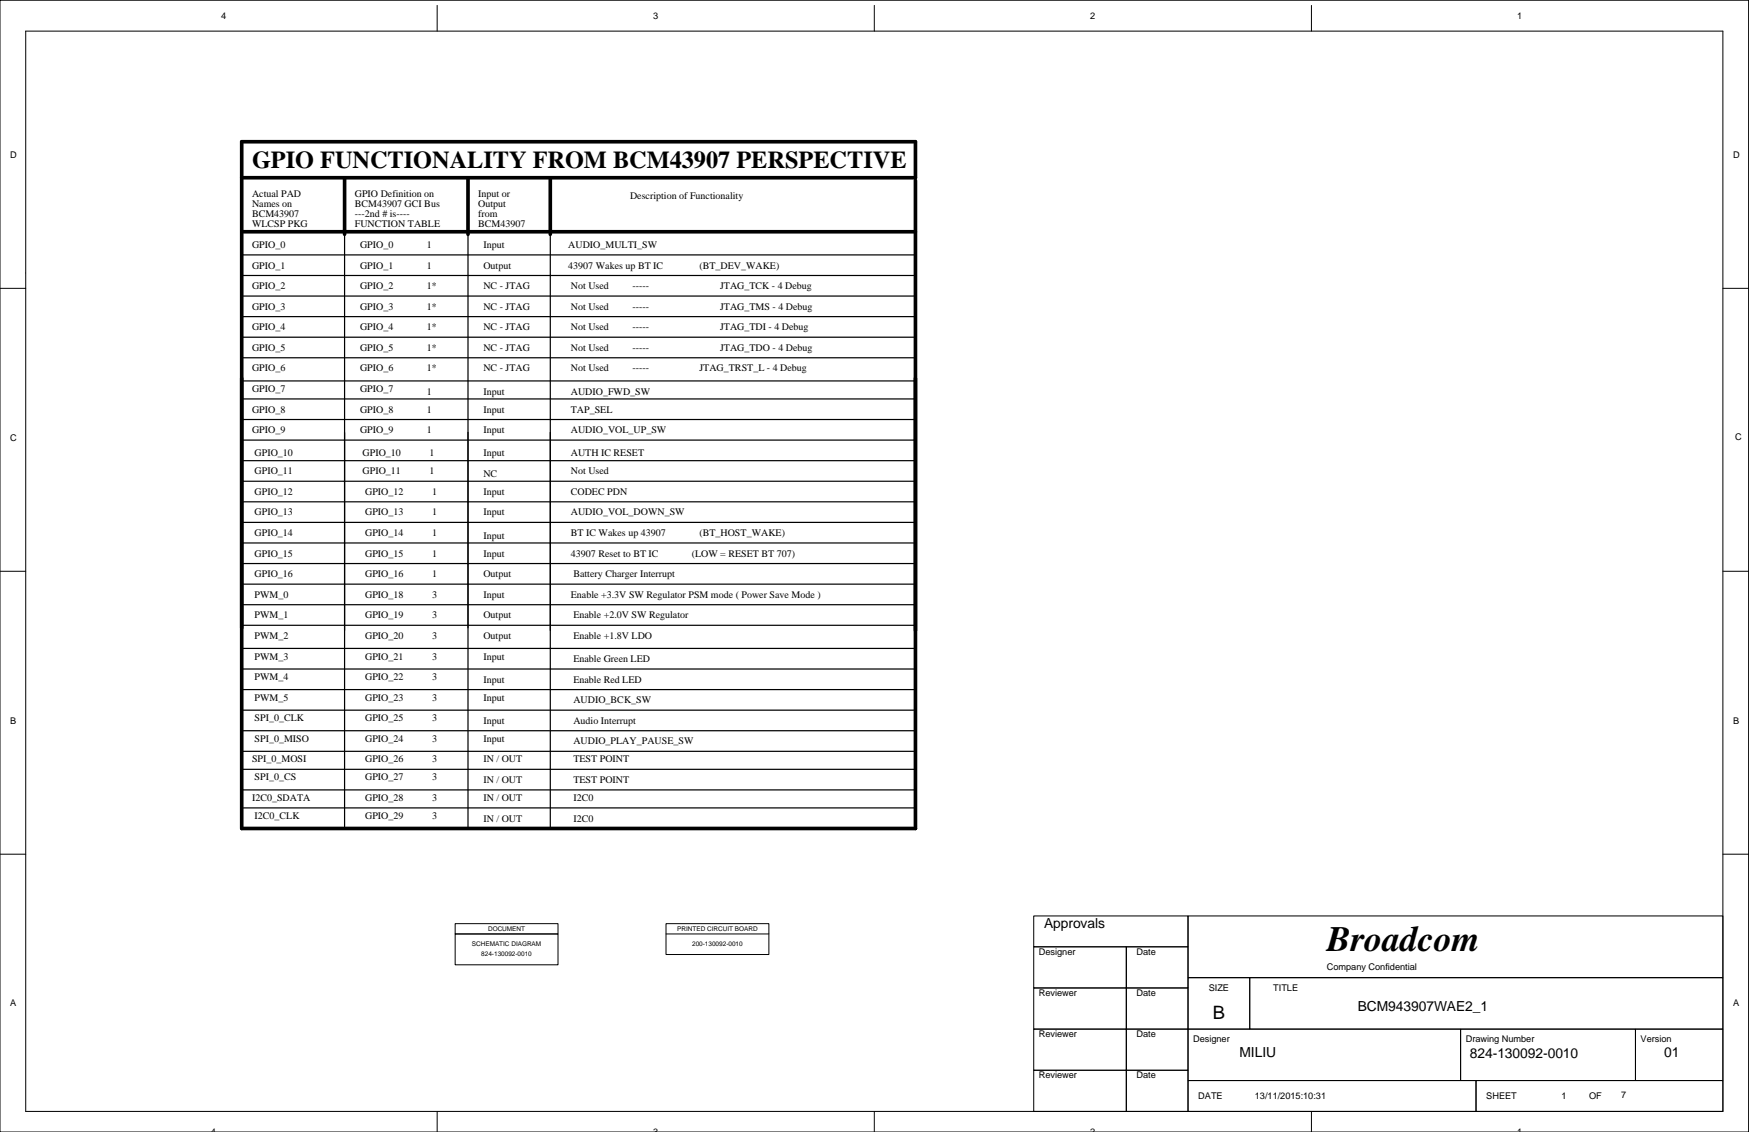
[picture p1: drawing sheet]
<svg xmlns="http://www.w3.org/2000/svg" width="432mm" height="279mm" viewBox="0 0 432 279" stroke-linecap="round" stroke-linejoin="round" font-family="sans-serif">
<defs><g id="words">
<text font-size="8.8" x="327.6" y="234.7">Broadcom</text>
<text font-size="6" x="62.2" y="41.5">GPIO FUNCTIONALITY FROM BCM43907 PERSPECTIVE</text>
<text font-size="4.6" x="299.4" y="251.6">B</text>
<g font-size="3.4">
<text x="257.8" y="229.1">Approvals</text>
<text x="335.2" y="249.4">BCM943907WAE2_1</text>
<text x="306" y="260.8">MILIU</text>
<text x="362.9" y="261.1">824-130092-0010</text>
<text x="410.9" y="260.8">01</text>
</g>
<g font-size="2.5">
<text x="62.2" y="48.5">Actual PAD</text>
<text x="62.2" y="51">Names on</text>
<text x="62.2" y="53.6">BCM43907</text>
<text x="87.6" y="48.5">GPIO Definition on</text>
<text x="87.6" y="51">BCM43907 GCI Bus</text>
<text x="87.6" y="53.6">---2nd # is----</text>
<text x="118.1" y="48.5">Input or</text>
<text x="118.1" y="51">Output</text>
<text x="118.1" y="53.6">from</text>
<text x="155.5" y="49.1">Description of Functionality</text>
<text x="62.2" y="56.1">WLCSP PKG</text>
<text x="87.6" y="56.1">FUNCTION TABLE</text>
<text x="118.1" y="56.1">BCM43907</text>
<text x="62.2" y="61.2">GPIO_0</text>
<text x="88.9" y="61.2">GPIO_0</text>
<text x="105.4" y="61.2">1</text>
<text x="119.4" y="61.2">Input</text>
<text x="140.3" y="61.2">AUDIO_MULTI_SW</text>
<text x="62.2" y="66.3">GPIO_1</text>
<text x="62.2" y="71.4">GPIO_2</text>
<text x="88.9" y="66.3">GPIO_1</text>
<text x="88.9" y="71.4">GPIO_2</text>
<text x="105.4" y="66.3">1</text>
<text x="105.4" y="71.4">1*</text>
<text x="119.4" y="66.3">Output</text>
<text x="119.4" y="71.4">NC - JTAG</text>
<text x="140.3" y="66.3">43907 Wakes up BT IC</text>
<text x="140.9" y="71.4">Not Used</text>
<text x="156.2" y="71.4">-----</text>
<text x="172.7" y="66.3">(BT_DEV_WAKE)</text>
<text x="177.8" y="71.4">JTAG_TCK - 4 Debug</text>
<text x="62.2" y="76.4">GPIO_3</text>
<text x="88.9" y="76.4">GPIO_3</text>
<text x="105.4" y="76.4">1*</text>
<text x="119.4" y="76.4">NC - JTAG</text>
<text x="140.9" y="76.4">Not Used</text>
<text x="156.2" y="76.4">-----</text>
<text x="177.8" y="76.4">JTAG_TMS - 4 Debug</text>
<text x="62.2" y="81.5">GPIO_4</text>
<text x="88.9" y="81.5">GPIO_4</text>
<text x="105.4" y="81.5">1*</text>
<text x="119.4" y="81.5">NC - JTAG</text>
<text x="140.9" y="81.5">Not Used</text>
<text x="156.2" y="81.5">-----</text>
<text x="177.8" y="81.5">JTAG_TDI - 4 Debug</text>
<text x="62.2" y="86.6">GPIO_5</text>
<text x="88.9" y="86.6">GPIO_5</text>
<text x="105.4" y="86.6">1*</text>
<text x="119.4" y="86.6">NC - JTAG</text>
<text x="140.9" y="86.6">Not Used</text>
<text x="156.2" y="86.6">-----</text>
<text x="177.8" y="86.6">JTAG_TDO - 4 Debug</text>
<text x="62.2" y="91.7">GPIO_6</text>
<text x="88.9" y="91.7">GPIO_6</text>
<text x="105.4" y="91.7">1*</text>
<text x="119.4" y="91.7">NC - JTAG</text>
<text x="140.9" y="91.7">Not Used</text>
<text x="156.2" y="91.7">-----</text>
<text x="172.7" y="91.7">JTAG_TRST_L - 4 Debug</text>
<text x="62.2" y="96.8">GPIO_7</text>
<text x="62.2" y="101.8">GPIO_8</text>
<text x="88.9" y="96.8">GPIO_7</text>
<text x="88.9" y="101.8">GPIO_8</text>
<text x="105.4" y="97.4">1</text>
<text x="105.4" y="101.8">1</text>
<text x="119.4" y="97.4">Input</text>
<text x="119.4" y="101.8">Input</text>
<text x="140.9" y="97.4">AUDIO_FWD_SW</text>
<text x="140.9" y="101.8">TAP_SEL</text>
<text x="62.2" y="106.9">GPIO_9</text>
<text x="88.9" y="106.9">GPIO_9</text>
<text x="105.4" y="106.9">1</text>
<text x="119.4" y="106.9">Input</text>
<text x="140.9" y="106.9">AUDIO_VOL_UP_SW</text>
<text x="62.9" y="112.6">GPIO_10</text>
<text x="89.5" y="112.6">GPIO_10</text>
<text x="106" y="112.6">1</text>
<text x="119.4" y="112.6">Input</text>
<text x="140.9" y="112.6">AUTH IC RESET</text>
<text x="62.9" y="117.1">GPIO_11</text>
<text x="89.5" y="117.1">GPIO_11</text>
<text x="106" y="117.1">1</text>
<text x="119.4" y="117.7">NC</text>
<text x="140.9" y="117.1">Not Used</text>
<text x="62.9" y="122.2">GPIO_12</text>
<text x="90.1" y="122.2">GPIO_12</text>
<text x="106.7" y="122.2">1</text>
<text x="119.4" y="122.2">Input</text>
<text x="140.9" y="122.2">CODEC PDN</text>
<text x="62.9" y="127.2">GPIO_13</text>
<text x="90.1" y="127.2">GPIO_13</text>
<text x="106.7" y="127.2">1</text>
<text x="119.4" y="127.2">Input</text>
<text x="140.9" y="127.2">AUDIO_VOL_DOWN_SW</text>
<text x="62.9" y="132.3">GPIO_14</text>
<text x="62.9" y="137.4">GPIO_15</text>
<text x="90.1" y="132.3">GPIO_14</text>
<text x="90.1" y="137.4">GPIO_15</text>
<text x="106.7" y="132.3">1</text>
<text x="106.7" y="137.4">1</text>
<text x="119.4" y="132.9">Input</text>
<text x="119.4" y="137.4">Input</text>
<text x="140.9" y="132.3">BT IC Wakes up 43907</text>
<text x="140.9" y="137.4">43907 Reset to BT IC</text>
<text x="170.8" y="137.4">(LOW = RESET BT 707)</text>
<text x="172.7" y="132.3">(BT_HOST_WAKE)</text>
<text x="62.9" y="142.5">GPIO_16</text>
<text x="90.1" y="142.5">GPIO_16</text>
<text x="106.7" y="142.5">1</text>
<text x="119.4" y="142.5">Output</text>
<text x="141.6" y="142.5">Battery Charger Interrupt</text>
<text x="62.9" y="147.5">PWM_0</text>
<text x="90.1" y="147.5">GPIO_18</text>
<text x="106.7" y="147.5">3</text>
<text x="119.4" y="147.5">Input</text>
<text x="140.9" y="147.5">Enable +3.3V SW Regulator PSM mode ( Power Save Mode )</text>
<text x="62.9" y="152.6">PWM_1</text>
<text x="90.1" y="152.6">GPIO_19</text>
<text x="106.7" y="152.6">3</text>
<text x="119.4" y="152.6">Output</text>
<text x="141.6" y="152.6">Enable +2.0V SW Regulator</text>
<text x="62.9" y="157.7">PWM_2</text>
<text x="90.1" y="157.7">GPIO_20</text>
<text x="106.7" y="157.7">3</text>
<text x="119.4" y="157.7">Output</text>
<text x="141.6" y="157.7">Enable +1.8V LDO</text>
<text x="62.9" y="162.8">PWM_3</text>
<text x="62.9" y="167.9">PWM_4</text>
<text x="90.1" y="162.8">GPIO_21</text>
<text x="90.1" y="167.9">GPIO_22</text>
<text x="106.7" y="162.8">3</text>
<text x="106.7" y="167.9">3</text>
<text x="119.4" y="162.8">Input</text>
<text x="141.6" y="163.4">Enable Green LED</text>
<text x="62.9" y="172.9">PWM_5</text>
<text x="90.1" y="172.9">GPIO_23</text>
<text x="106.7" y="172.9">3</text>
<text x="119.4" y="172.9">Input</text>
<text x="119.4" y="168.5">Input</text>
<text x="141.6" y="168.5">Enable Red LED</text>
<text x="141.6" y="173.6">AUDIO_BCK_SW</text>
<text x="62.9" y="178">SPI_0_CLK</text>
<text x="90.1" y="178">GPIO_25</text>
<text x="106.7" y="178">3</text>
<text x="119.4" y="178.7">Input</text>
<text x="141.6" y="178.7">Audio Interrupt</text>
<text x="62.9" y="183.1">SPI_0_MISO</text>
<text x="90.1" y="183.1">GPIO_24</text>
<text x="106.7" y="183.1">3</text>
<text x="119.4" y="183.1">Input</text>
<text x="141.6" y="183.7">AUDIO_PLAY_PAUSE_SW</text>
<text x="62.2" y="188.2">SPI_0_MOSI</text>
<text x="90.1" y="188.2">GPIO_26</text>
<text x="106.7" y="188.2">3</text>
<text x="119.4" y="188.2">IN / OUT</text>
<text x="141.6" y="188.2">TEST POINT</text>
<text x="62.2" y="197.7">I2C0_SDATA</text>
<text x="62.9" y="192.6">SPI_0_CS</text>
<text x="90.1" y="192.6">GPIO_27</text>
<text x="90.1" y="197.7">GPIO_28</text>
<text x="106.7" y="192.6">3</text>
<text x="106.7" y="197.7">3</text>
<text x="119.4" y="193.3">IN / OUT</text>
<text x="119.4" y="197.7">IN / OUT</text>
<text x="141.6" y="193.3">TEST POINT</text>
<text x="141.6" y="197.7">I2C0</text>
<text x="62.9" y="202.1">I2C0_CLK</text>
<text x="90.1" y="202.1">GPIO_29</text>
<text x="106.7" y="202.1">3</text>
<text x="119.4" y="202.8">IN / OUT</text>
<text x="141.6" y="202.8">I2C0</text>
</g>
<g font-size="2.3">
<text x="54.6" y="4.6">4</text>
<text x="161.3" y="4.6">3</text>
<text x="269.2" y="4.6">2</text>
<text x="374.6" y="4.6">1</text>
<text x="2.5" y="38.9">D</text>
<text x="427.9" y="38.9">D</text>
<text x="2.5" y="108.7">C</text>
<text x="428.4" y="108.5">C</text>
<text x="2.5" y="178.6">B</text>
<text x="427.9" y="178.6">B</text>
<text x="256.5" y="235.7">Designer</text>
<text x="280.6" y="235.7">Date</text>
<text x="327.6" y="239.5">Company Confidential</text>
<text x="256.5" y="245.9">Reviewer</text>
<text x="280.6" y="245.9">Date</text>
<text x="298.4" y="244.6">SIZE</text>
<text x="314.4" y="244.6">TITLE</text>
<text x="2.5" y="248.4">A</text>
<text x="427.9" y="248.4">A</text>
<text x="256.5" y="256">Reviewer</text>
<text x="280.6" y="256">Date</text>
<text x="294.6" y="257.3">Designer</text>
<text x="361.9" y="257.3">Drawing Number</text>
<text x="405" y="257.3">Version</text>
<text x="256.5" y="266.2">Reviewer</text>
<text x="280.6" y="266.2">Date</text>
<text x="295.8" y="271.3">DATE</text>
<text x="309.8" y="271.3">13/11/2015:10:31</text>
<text x="366.9" y="271.3">SHEET</text>
<text x="385.5" y="271.3">1</text>
<text x="392.3" y="271.3">OF</text>
<text x="400.2" y="271">7</text>
<text x="52.1" y="280.2">4</text>
<text x="161.3" y="280.2">3</text>
<text x="269.2" y="280.2">2</text>
<text x="374.6" y="280.2">1</text>
</g>
<g font-size="1.6">
<text x="116.5" y="233.5">SCHEMATIC DIAGRAM</text>
<text x="120.5" y="229.7">DOCUMENT</text>
<text x="167.2" y="229.7">PRINTED CIRCUIT BOARD</text>
<text x="170.9" y="233.5">200-130092-0010</text>
<text x="118.8" y="236.1">824-130092-0010</text>
</g>
</g></defs>
<g fill="none" stroke="#000" stroke-width=".25">
<path d="M0 .1h431.7v279.3h-431.7zM6.3 7.7h419.1v266.6h-419.1zM107.9 1.3v6.4M215.9 1.3v6.4M323.8 1.3v6.4M0 71.2h6.3M425.4 71.2h6.3M0 141h6.3M425.4 141h6.3M0 210.8h6.3M425.4 210.8h6.3M112.4 228h25.4v2.5h-25.4z"/>
<path d="M112.4 230.5h25.4v7.6h-25.4zM164.4 230.5h25.4zM164.4 228h25.4v7.6h-25.4zM255.2 226.1h38.1v7.6h-38.1zM255.2 233.7h22.9v10.1h-22.9zM278.1 233.7h15.2v10.1h-15.2zM293.3 226.1h132.1v15.2h-132.1zM255.2 243.8h22.9v10.2h-22.9zM255.2 254h22.9v10.2h-22.9zM278.1 243.8h15.2v10.2h-15.2zM278.1 254h15.2v10.2h-15.2zM293.3 241.3h15.2v12.7h-15.2z"/>
<path d="M293.3 254h67.3v12.7h-67.3zM308.5 241.3h116.9v12.7h-116.9zM360.6 254h43.2v12.7h-43.2zM403.8 254h21.6v12.7h-21.6zM107.9 274.3v5.1M215.9 274.3v5.1M255.2 264.2h22.9v10.1h-22.9zM278.1 264.2h15.2v10.1h-15.2zM293.3 266.7h71.1v7.6h-71.1zM323.8 274.3v5.1M364.4 266.7h61v7.6h-61z"/>
</g>
<path d="M59.7 57.2h166.3M59.7 43.9h166.3v-8.9h-166.3v169.5h166.3v-160M85.1 43.9v13.9M115.5 43.9v13.9M135.9 43.9v13.9" fill="none" stroke="#000" stroke-width=".9"/>
<g fill="none" stroke="#000" stroke-width=".3">
<path d="M85.1 57.8v146.7M115.5 57.2v147.3M135.9 57.8v146.7M59.7 62.9h166.3M59.7 68h166.3M59.7 73.1h166.3M59.7 78.2h166.3M59.7 83.2h166.3M59.7 88.3h166.3M59.7 94h166.3M59.7 98.5h166.3M59.7 103.5h166.3"/>
<path d="M59.7 108.6h166.3M59.7 113.7h166.3M59.7 118.8h166.3M59.7 123.9h166.3M59.7 128.9h166.3M59.7 134h166.3M59.7 139.1h166.3M59.7 144.2h166.3M59.7 149.3h166.3M59.7 154.3h166.3M59.7 160h166.3M59.7 165.1h166.3"/>
<path d="M59.7 170.2h166.3M59.7 175.3h166.3M59.7 180.4h166.3M59.7 185.4h166.3M59.7 189.9h166.3M59.7 195h166.3M59.7 199.4h166.3"/>
</g>
<use href="#words"/>
</svg>
